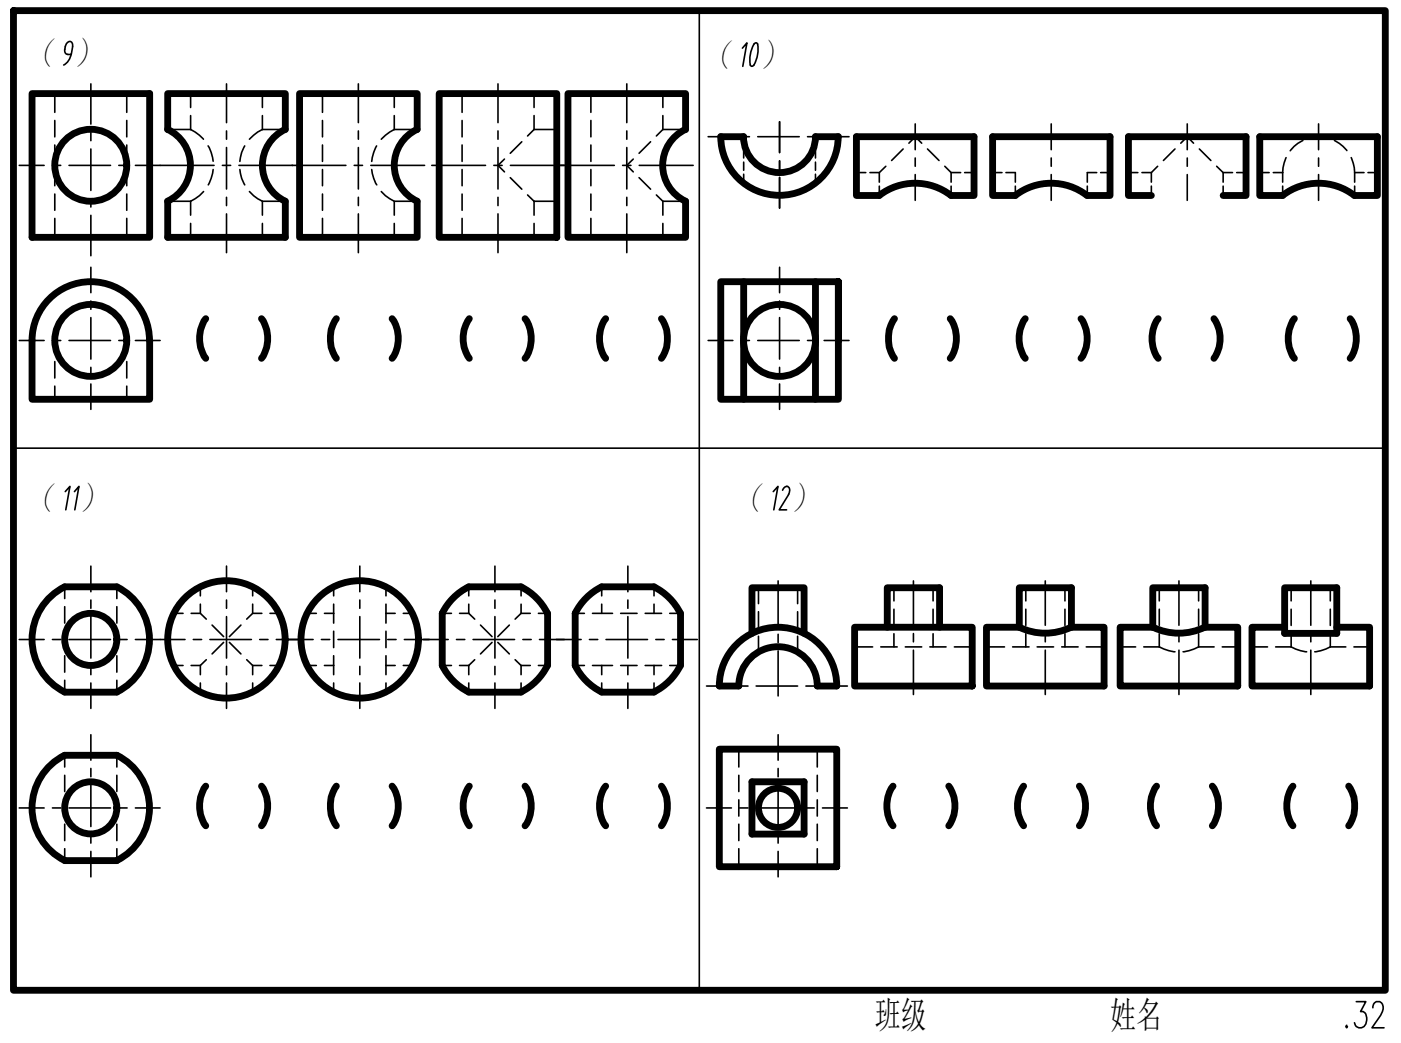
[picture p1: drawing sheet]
<svg xmlns="http://www.w3.org/2000/svg" width="82mm" height="61mm" viewBox="0 0 82 61" stroke-linecap="round" stroke-linejoin="round" font-family="sans-serif">
<defs><g id="words">
<g font-size="5.7">
<text x="18.3" y="22.3">( )</text>
<text x="51.2" y="22.3">( )</text>
<text x="18.3" y="49.8">( )</text>
</g>
<text font-size="4" x="5.6" y="5" transform="rotate(-90 5.6 5)">9）</text>
<g font-size="2.2">
<text x="1.6" y="3.9">（ ）</text>
<text x="41.4" y="4">（</text>
<text x="44.6" y="4">）</text>
<text x="1.6" y="30">（ ）</text>
<text x="43.2" y="30">（</text>
<text x="46.4" y="30">）</text>
<text x="51.3" y="60.3">班级</text>
<text x="65.1" y="60.3">姓名</text>
</g>
</g></defs>
<g fill="none" stroke="#000" stroke-width=".4">
<path d="M.8 .6h80.5v57.5h-80.5zM1.9 5.5h6.9v8.4h-6.9zM8.8 20a3.4 3.4 0 0 0-3.5-3.5 3.4 3.4 0 0 0-3.4 3.5v3.4h6.9v-3.4M9.8 11.8a2.32 2.32 0 0 0 1.4-2.1 2.32 2.32 0 0 0-1.4-2.1v-2.1h6.9v2.1a2.32 2.32 0 0 0-1.3 2.1 2.32 2.32 0 0 0 1.3 2.1M9.8 11.8v2.1h6.9v-2.1M12.1 18.7a2.04 2.04 0 0 0 0 2.3M15.3 18.7a2.04 2.04 0 0 1 0 2.3M24.5 11.8a2.32 2.32 0 0 1-1.4-2.1 2.32 2.32 0 0 1 1.4-2.1v-2.1h-6.9v8.4h6.9v-2.1M25.8 5.5h6.9v8.4h-6.9zM27.5 18.7a2.04 2.04 0 0 0 0 2.3M30.8 18.7a2.04 2.04 0 0 1 0 2.3M35.5 18.7a2.04 2.04 0 0 0 0 2.3"/>
<path d="M38.8 18.7a2.09 2.09 0 0 1 0 2.3M40.2 11.8a2.32 2.32 0 0 1-1.3-2.1 2.32 2.32 0 0 1 1.3-2.1v-2.1h-6.9v8.4h6.9v-2.1M43.6 16.5v6.9M47.8 16.5v6.9M49.2 8a3.4 3.4 0 0 1-3.5 3.5 3.4 3.4 0 0 1-3.4-3.5h1.3a2.11 2.11 0 0 0 2.1 2.1 2.11 2.11 0 0 0 2.1-2.1h1.4M49.2 16.5h-6.9v6.9h6.9v-6.9v3.5M50.2 8h6.9v3.5h-1.3a3.4 3.4 0 0 0-4.2 0h-1.4zM58.2 8h6.9v3.5h-1.3a3.4 3.4 0 0 0-4.2 0h-1.4zM60.2 18.7a2.04 2.04 0 0 0 0 2.3M63.4 18.7a2.04 2.04 0 0 1 0 2.3M67.5 11.5h-1.3v-3.5h6.9v3.5h-1.3M68 18.7a2.04 2.04 0 0 0 0 2.3"/>
<path d="M71.2 18.7a2.04 2.04 0 0 1 0 2.3M73.9 8h6.9v3.5h-1.3a3.4 3.4 0 0 0-4.2 0h-1.4zM75.9 18.7a2.04 2.04 0 0 0 0 2.3M79.2 18.7a2.04 2.04 0 0 1 0 2.3M3.8 34.4a3.4 3.4 0 0 0-1.9 3.1 3.4 3.4 0 0 0 1.9 3.1M3.8 34.4h3.1M6.9 34.4a3.4 3.4 0 0 1 1.9 3.1 3.4 3.4 0 0 1-1.9 3.1M26.8 34.9l.7-.5h3.1a3.5 3.5 0 0 1 1.5 1.6v3.1a3.5 3.5 0 0 1-1.5 1.5h-3.1a3.4 3.4 0 0 1-1.6-1.5v-3.1zM34.6 34.9l.7-.5h3.1a3.5 3.5 0 0 1 1.5 1.6v3.1a3.5 3.5 0 0 1-1.5 1.5h-3.1a3.4 3.4 0 0 1-1.6-1.5v-3.1zM43.2 37.8a3.4 3.4 0 0 1 3.8-.7 3.4 3.4 0 0 1 2.1 3.2h-1.2a2.3 2.3 0 0 0-2.3-2.3 2.3 2.3 0 0 0-2.3 2.3h-1.1a3.4 3.4 0 0 1 1-2.5zM44.1 37.2v-2.7h3.1v2.7M50.1 36.8h6.9v3.5h-6.9z"/>
<path d="M52.1 36.8v-2.3h3v2.3M59.8 36.8a3.4 3.4 0 0 0 3.1 0M59.8 36.8h-1.9v3.5h6.9v-3.5h-1.9M59.8 36.8v-2.3h3.1v2.3M67.6 36.8a3.4 3.4 0 0 0 3.1 0M67.6 34.5h3.1v2.3h1.9v3.5h-6.9v-3.5h1.9zM75.4 36.8h-1.9v3.5h6.9v-3.5h-2M75.4 34.5h3v2.7h-3zM3.8 44.3a3.4 3.4 0 0 0-1.9 3.1 3.4 3.4 0 0 0 1.9 3.1M3.8 40.6h3.1M3.8 44.3h3.1M3.8 50.5h3.1"/>
<path d="M6.9 44.3a3.4 3.4 0 0 1 1.9 3.1 3.4 3.4 0 0 1-1.9 3.1M12.1 46.1a2.04 2.04 0 0 0 0 2.4M15.3 46.1a2.04 2.04 0 0 1 0 2.4M27.5 46.1a2.04 2.04 0 0 0 0 2.4M30.8 46.1a2.04 2.04 0 0 1 0 2.4M35.5 46.1a2.04 2.04 0 0 0 0 2.4M38.8 46.1a2.09 2.09 0 0 1 0 2.4M42.2 44h6.9v6.9h-6.9zM44.1 45.9h3.1v3h-3.1zM52.4 46.1a2.04 2.04 0 0 0 0 2.4M55.7 46.1a2.04 2.04 0 0 1 0 2.4M60.1 46.1a2.04 2.04 0 0 0 0 2.4"/>
<path d="M63.3 46.1a2.04 2.04 0 0 1 0 2.4M67.9 46.1a2.04 2.04 0 0 0 0 2.4M71.1 46.1a2.04 2.04 0 0 1 0 2.4M75.9 46.1a2.04 2.04 0 0 0 0 2.4M79.1 46.1a2.09 2.09 0 0 1 0 2.4"/>
<circle cx="5.3" cy="20" r="2.11"/>
<circle cx="5.3" cy="9.7" r="2.11"/>
<circle cx="45.7" cy="20" r="2.11"/>
<circle cx="5.3" cy="37.5" r="1.53"/>
<circle cx="13.3" cy="37.5" r="3.4"/>
<circle cx="21.1" cy="37.5" r="3.4"/>
<circle cx="5.3" cy="47.4" r="1.53"/>
<circle cx="45.6" cy="47.4" r="1.15"/>
</g>
<!-- layer: 0 -->
<path d="M41 .6v57.5M43.6 2.8l.2-.3-.2 1.4M44.2 2.6l.2-.1a1.25 1.25 0 0 1-.3 1.4l-.1-.1a1.86 1.86 0 0 1 .2-1.2zM.8 26.3h80.5M3.8 28.9l.3-.4-.2 1.4M4.4 28.9l.2-.4-.2 1.4M45.4 28.9l.2-.4-.2 1.4M45.9 28.8l.3-.3a.29 .29 0 0 1 .1 .5M46.3 29l-.6 .9h.5M79.6 58.8h.5l-.3 .6a.48 .48 0 0 1 .4 .5 .48 .48 0 0 1-.5 .4l-.1-.1-.1-.2M80.5 59.1l.1-.2a.34 .34 0 0 1 .5 0 .34 .34 0 0 1 0 .5l-.6 .9h.7M79 60.2v.1l.1-.1" fill="none" stroke="#000" stroke-width=".1"/>
<g fill="none" stroke="#000" stroke-width=".1">
<path d="M1.1 20h1.5M1.1 9.7h1.5M3.1 20h.5M3.1 9.7h.5M4 20h2.5M4 9.7h2.5M5.3 4.9v2.4M5.3 7.8v.5M5.3 8.7v2.5M5.3 11.7v.4M5.3 12.6v2.4M5.3 15.7v1.5"/>
<path d="M5.3 17.7v.5M5.3 18.6v2.5M7 20h.5M7 9.7h.5M7.9 20h1.5M7.9 9.7h4.7M13 9.7h.5M13.3 4.9v2.3M13.3 7.7v.5M13.3 8.7v2.4M13.3 11.6v.5M13.3 12.6v2.2"/>
<path d="M14 9.7h6.3M20.8 9.7h.5M21 4.9v2.3M21 7.7v.5M21 8.7v2.4M21 11.6v.5M21 12.6v2.2M21.8 9.7h3.1M25.3 9.7h3.2M29 9.7h.5M29.2 4.9v2.3M29.2 7.7v.5"/>
<path d="M29.2 8.7v2.4M29.2 11.6v.5M29.2 12.6v2.2M29.9 9.7h6.1M36.5 9.7h.5M36.8 4.9v2.3M36.8 7.7v.5M36.8 8.7v2.4M36.8 11.6v.5M36.8 12.6v2.2M37.5 9.7h3.2M41.5 20h1.5"/>
<path d="M41.5 8h1.5M43.5 20h.5M43.5 8h.5M44.5 20h2.4M44.5 8h2.4M45.7 7.1v1.9M45.7 9.4v.5M45.7 10.4v1.8M45.7 15.7v1.5M45.7 17.7v.5M45.7 18.6v2.5M47.4 20h.5"/>
<path d="M47.4 8h.5M48.4 20h1.4M48.4 8h1.4M53.7 7.3v1.5M53.7 9.3v.5M53.7 10.2v1.6M61.7 7.3v1.5M61.7 9.3v.5M61.7 10.2v1.6M69.7 7.3v1.5M69.7 9.3v.5M69.7 10.2v1.6"/>
<path d="M77.4 7.3v1.5M77.4 9.3v.5M77.4 10.2v1.6M1.1 37.5h1.5M3.1 37.5h.5M4 37.5h2.5M5.3 21.6v.4M5.3 22.5v1.5M5.3 33.2v1.5M5.3 35.2v.5M5.3 36.2v2.4M5.3 39.1v.5"/>
<path d="M7 37.5h.5M7.9 37.5h3M11.3 37.5h.5M12.3 37.5h2.4M13.3 33.2v1.5M13.3 35.2v.5M13.3 36.2v2.4M13.3 39.1v.5M15.2 37.5h.5M16.2 37.5h2.2M18.9 37.5h.4M19.8 37.5h2.5"/>
<path d="M21.1 33.2v1.5M21.1 35.2v.5M21.1 36.2v2.4M21.1 39.1v.5M22.8 37.5h.4M23.7 37.5h2.6M26.8 37.5h.5M27.8 37.5h2.4M29 33.2v1.5M29 35.2v.5M29 36.2v2.4M29 39.1v.5"/>
<path d="M30.7 37.5h.5M31.7 37.5h2.4M34.6 37.5h.5M35.6 37.5h2.4M36.8 33.2v1.5M36.8 35.2v.5M36.8 36.2v2.4M36.8 39.1v.5M38.5 37.5h.5M39.5 37.5h1.4M45.7 34.1v2.6M45.7 37.2v.5"/>
<path d="M45.7 38.2v2.6M45.7 21.6v.4M45.7 22.5v1.5M53.6 34.1v2.6M53.6 37.2v.5M53.6 38.2v2.6M61.3 34.1v2.6M61.3 37.2v.5M61.3 38.2v2.6M69.2 34.1v2.6M69.2 37.2v.5M69.2 38.2v2.6"/>
<path d="M76.9 34.1v2.6M76.9 37.2v.5M76.9 38.2v2.6M1.1 47.4h1.5M3.1 47.4h.5M4 47.4h2.5M5.3 40.1v1.5M5.3 43.1v1.5M5.3 45.1v.5M5.3 46.1v2.4M5.3 49v.5M5.3 50v1.5"/>
<path d="M7 47.4h.5M7.9 47.4h1.5M13.3 40.1v1.5M21.1 40.1v1.5M29 40.1v1.5M36.8 40.1v1.5M41.5 47.4h1.4M41.5 40.3h1.4M43.4 47.4h.5M43.4 40.3h.5M44.4 47.4h2.4M44.4 40.3h2.4"/>
<path d="M45.7 43.1v1.5M45.7 45.1v.5M45.7 46.1v2.4M45.7 49v.5M45.7 50v1.5M47.3 47.4h.5M47.3 40.3h.5M48.3 47.4h1.4M48.3 40.3h1.4"/>
</g>
<g fill="none" stroke="#000" stroke-width=".1">
<path d="M3.2 5.5v1.1M3.2 7.1v.9M3.2 8.5v1M3.2 9.9v1M3.2 11.4v.9M3.2 12.8v1.1M3.2 20v.7M7.4 5.5v1.1M7.4 7.1v.9M7.4 8.5v1M7.4 9.9v1M7.4 11.4v.9"/>
<path d="M7.4 12.8v1.1M7.4 20v.7M9.8 7.6h1.4M9.8 11.8h1.4M11.2 7.6l.7 .6M11.2 5.5v.8M11.2 6.8v.8M11.2 11.8v.8M11.2 13.1v.8M11.9 11.2l-.7 .6M12.2 8.6l.3 .9M12.5 9.9l-.3 .9"/>
<path d="M14.1 9.9l.3 .9M14.4 8.6l-.3 .9M14.6 11.2l.8 .6M15.4 7.6l-.8 .6M15.4 5.5v.8M15.4 6.8v.8M15.4 11.8v.8M15.4 13.1v.8M15.4 7.6h1.3M15.4 11.8h1.3M18.9 5.5v1.1M18.9 7.1v.9"/>
<path d="M18.9 8.5v1M18.9 9.9v1M18.9 11.4v.9M18.9 12.8v1.1M21.8 9.9l.3 .9M22.1 8.6l-.3 .9M22.4 11.2l.7 .6h1.4M23.1 7.6l-.7 .6M23.1 7.6h1.4M23.1 5.5v.8M23.1 6.8v.8M23.1 11.8v.8"/>
<path d="M23.1 13.1v.8M27.1 5.5v1.1M27.1 7.1v.9M27.1 8.5v1M27.1 9.9v1M27.1 11.4v.9M27.1 12.8v1.1M29.6 9.3l-.4 .4 .4 .4M29.9 10.4l.7 .7M30.6 8.3l-.7 .7M31 11.4l.3 .4M31.3 7.6h1.4"/>
<path d="M31.3 11.8h1.4M31.3 5.5v.8M31.3 6.8v.8M31.3 11.8v.8M31.3 13.1v.8M31.3 7.6l-.3 .4M34.7 5.5v1.1M34.7 7.1v.9M34.7 8.5v1M34.7 9.9v1M34.7 11.4v.9M34.7 12.8v1.1"/>
<path d="M37.2 9.3l-.4 .4 .4 .4M37.5 10.4l.7 .7M38.2 8.3l-.7 .7M38.5 11.4l.4 .4M38.9 7.6h1.3M38.9 11.8h1.3M38.9 5.5v.8M38.9 6.8v.8M38.9 11.8v.8M38.9 13.1v.8M38.9 7.6l-.4 .4M43.6 8v.6"/>
<path d="M43.6 8.8v.5M43.6 9.5v.5M43.6 10.2v.6M47.8 8v.6M47.8 8.8v.5M47.8 9.5v.5M47.8 10.2v.6M50.2 10.1h.6M51 10.1h.6M51.6 10.1v.6M51.6 10.9v.6M52 9.8l-.4 .3"/>
<path d="M53 8.7l-.7 .7M53.3 8.4l.4-.4 .4 .4M54.4 8.7l.7 .7M55.4 9.8l.4 .3M55.8 10.1h.6M55.8 10.1v.6M55.8 10.9v.6M56.6 10.1h.5M58.2 10.1h.6M59 10.1h.6v.6M59.6 10.9v.6M63.8 10.9v.6"/>
<path d="M64.3 10.1h-.5v.6M64.6 10.1h.5M66.2 10.1h.6M67 10.1h.5M67.5 10.1v.6M67.5 10.9v.6M67.9 9.8l-.4 .3M68.9 8.7l-.6 .7M69.3 8.4l.4-.4 .3 .4M70.4 8.7l.6 .7M71.4 9.8l.4 .3M71.8 10.1h.5"/>
<path d="M71.8 10.1v.6M71.8 10.9v.6M72.6 10.1h.5M73.9 10.1h.6M74.7 10.1h.6M75.3 10.1v.6M75.3 10.9v.6M75.5 9.2l-.2 .9M76.4 8.2l-.7 .6M76.9 8.1h.9M78.3 8.2l.7 .6M79.3 9.2l.2 .9"/>
<path d="M79.5 10.1h.5M79.5 10.1v.6M79.5 10.9v.6M80.3 10.1h.5M3.2 21.2v1M3.2 22.7v.7M3.8 34.4v.7M3.8 35.6v1M3.8 37v1M3.8 38.5v.9M3.8 39.9v.7M6.9 34.4v.7"/>
<path d="M6.9 35.6v1M6.9 37v1M6.9 38.5v.9M6.9 39.9v.7M7.4 21.2v1M7.4 22.7v.7M10.2 36h.5M10.2 39.1h.5M11.2 36h.6M11.2 39.1h.6M11.8 34.4v.6M11.8 35.5v.5"/>
<path d="M11.8 39.1v.5M11.8 36l.3 .3M12.1 38.7l-.3 .4M12.4 36.7l.7 .7M13.1 37.7l-.7 .7M13.5 37.7l.6 .7M14.1 36.7l-.6 .7M14.5 38.7l.3 .4M14.8 34.4v.6M14.8 35.5v.5M14.8 39.1v.5M14.8 36h.6"/>
<path d="M14.8 39.1h.6M14.8 36l-.3 .3M15.8 36h.6M15.8 39.1h.6M18 36h.6M18 39.1h.6M19 36h.6M19 39.1h.6M19.6 34.4v.6M19.6 35.5v1.1M19.6 37v1M19.6 38.5v1.1"/>
<path d="M22.6 36h.6M22.6 39.1h.6M22.6 34.4v.6M22.6 35.5v1.1M22.6 37v1M22.6 38.5v1.1M23.7 36h.5M23.7 39.1h.5M25.9 36h.6M25.9 39.1h.6M27 36h.5M27 39.1h.5"/>
<path d="M27.5 34.4v.6M27.5 35.5v.5M27.5 39.1v.5M27.5 36l.4 .3M27.9 38.7l-.4 .4M28.2 36.7l.7 .7M28.9 37.7l-.7 .7M29.2 37.7l.7 .7M29.9 36.7l-.7 .7M30.2 38.7l.4 .4M30.6 36h.5M30.6 39.1h.5"/>
<path d="M30.6 34.4v.6M30.6 35.5v.5M30.6 39.1v.5M30.6 36l-.4 .3M31.6 36h.5M31.6 39.1h.5M33.7 36h.6M33.7 39.1h.6M34.8 36h1.1M34.8 39.1h1.1M35.3 34.4v.6M35.3 35.5v.5"/>
<path d="M35.3 39.1v.5M36.4 36h1M36.4 39.1h1M37.9 36h.9M37.9 39.1h.9M38.4 34.4v.6M38.4 35.5v.5M38.4 39.1v.5M39.3 36h.6M39.3 39.1h.6M44.5 34.5v.9M44.5 35.9v1"/>
<path d="M44.5 37.3v1M46.8 34.5v.9M46.8 35.9v1M46.8 37.3v1M50.1 38h1.1M51.7 38h.9M52.4 34.5v.8M52.4 35.8v.9M52.4 37.2v.8M53.1 38h1M54.6 38h.9M54.7 34.5v.8"/>
<path d="M54.7 35.8v.9M54.7 37.2v.8M56 38h1M57.9 38h1M59.4 38h1M60.2 34.5v.8M60.2 35.8v.9M60.2 37.2v.8M60.9 38h.9M62.3 38h1M62.5 34.5v.8M62.5 35.8v.9"/>
<path d="M62.5 37.2v.8M63.7 38h1.1M65.7 38h.9M67.1 38h.9M68 38l.9 .2M68 34.5v.8M68 35.8v.9M68 37.2v.8M70.3 38l-.9 .2M70.3 38h.9M70.3 34.5v.8M70.3 35.8v.9"/>
<path d="M70.3 37.2v.8M71.7 38h.9M73.5 38h.9M74.8 38h1M75.8 38l.9 .2M75.8 34.5v.8M75.8 35.8v.9M75.8 37.2v.8M78 38l-.9 .2M78 38h1M78 34.5v.8M78 35.8v.9"/>
<path d="M78 37.2v.8M79.4 38h1M3.8 44.3v.7M3.8 45.5v1M3.8 46.9v1M3.8 48.4v.9M3.8 49.8v.7M6.9 44.3v.7M6.9 45.5v1M6.9 46.9v1M6.9 48.4v.9M6.9 49.8v.7"/>
<path d="M11.8 40.1v.5M14.8 40.1v.5M19.6 40.1v.5M22.6 40.1v.5M27.5 40.1v.5M30.6 40.1v.5M35.3 40.1v.5M38.4 40.1v.5M43.3 44v1M43.3 45.5v1M43.3 46.9v1M43.3 48.4v.9"/>
<path d="M43.3 49.8v1.1M47.9 44v1M47.9 45.5v1M47.9 46.9v1M47.9 48.4v.9M47.9 49.8v1.1"/>
</g>
<use href="#words"/>
</svg>
